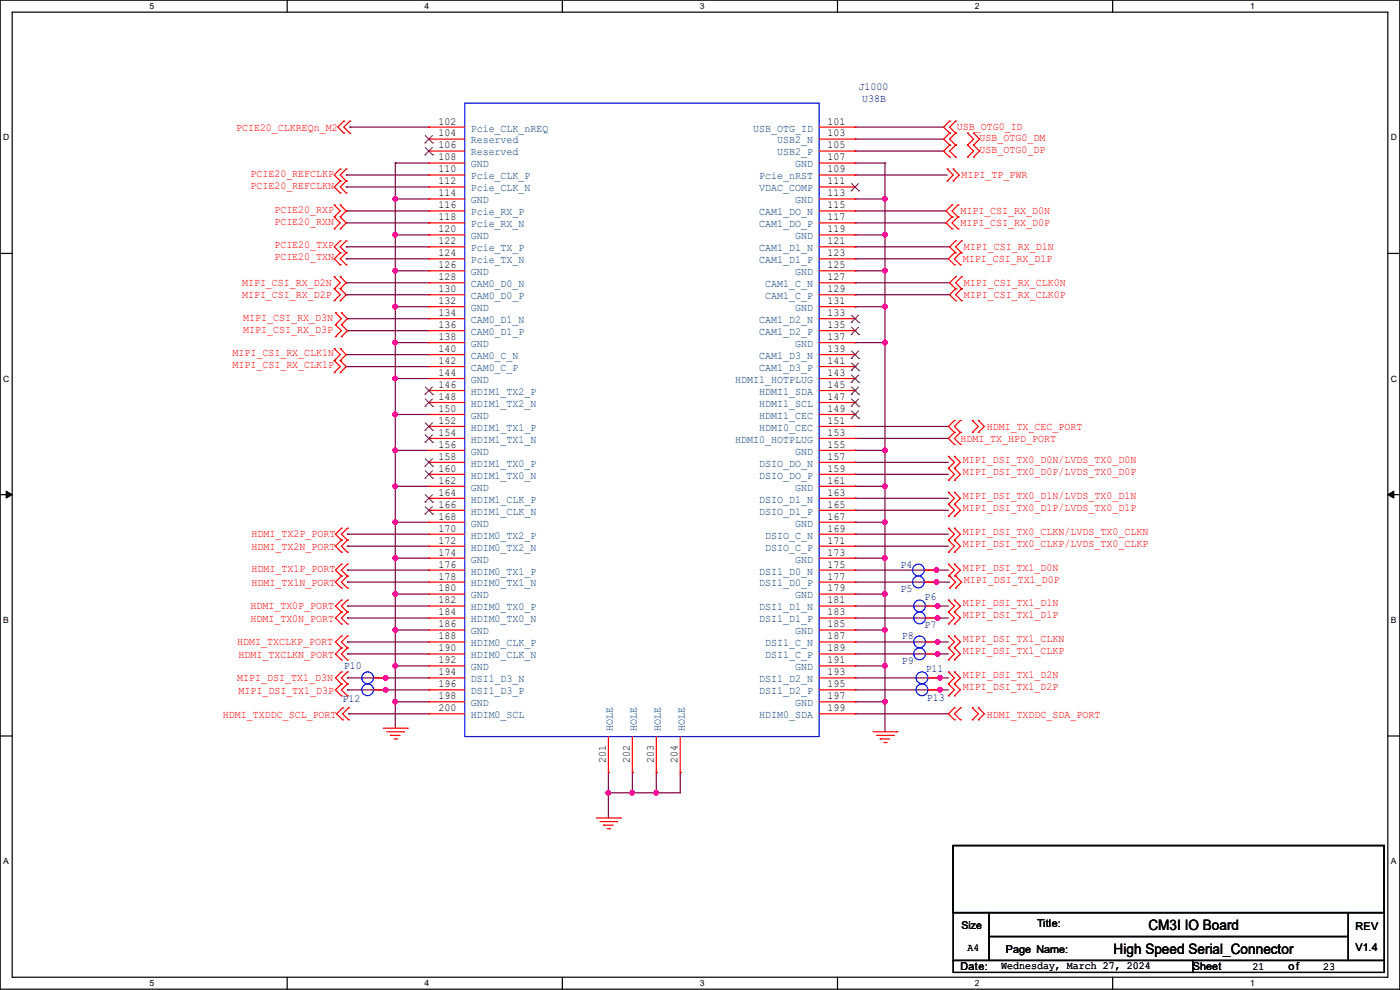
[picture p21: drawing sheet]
<svg xmlns="http://www.w3.org/2000/svg" width="297mm" height="210mm" viewBox="0 0 297 210" stroke-linecap="round" stroke-linejoin="round" font-family="sans-serif">
<defs><g id="words">
<g font-size="3">
<text x="243.6" y="197.4">CM3I IO Board</text>
<text x="236.3" y="202.4">High Speed Serial_Connector</text>
</g>
<g font-size="2.3" fill="#000080">
<text x="182.2" y="19.2">J1000</text>
<text x="182.9" y="21.7">U38B</text>
<text x="191.1" y="120.5">P4</text>
<text x="191.1" y="125.6">P5</text>
<text x="196.1" y="127.4">P6</text>
<text x="191.3" y="135.5">P8</text>
<text x="196.1" y="133.2">P7</text>
<text x="72.9" y="141.9">P10</text>
<text x="191.3" y="140.8">P9</text>
<text x="196.4" y="142.6">P11</text>
<text x="72.7" y="149">P12</text>
<text x="196.6" y="148.7">P13</text>
</g>
<g font-size="2.3" fill="#f00">
<text x="50.1" y="27.8">PCIE20_CLKREQn_M2</text>
<text x="203" y="27.6">USB_OTG0_ID</text>
<text x="207.8" y="29.8">USB_OTG0_DM</text>
<text x="207.8" y="32.4">USB_OTG0_DP</text>
<text x="53.1" y="37.5">PCIE20_REFCLKP</text>
<text x="53.1" y="40">PCIE20_REFCLKN</text>
<text x="204" y="37.7">MIPI_TP_PWR</text>
<text x="58.2" y="45.1">PCIE20_RXP</text>
<text x="58.2" y="47.6">PCIE20_RXN</text>
<text x="203.8" y="47.9">MIPI_CSI_RX_D0P</text>
<text x="203.8" y="45.3">MIPI_CSI_RX_D0N</text>
<text x="58.2" y="52.7">PCIE20_TXP</text>
<text x="204.5" y="53">MIPI_CSI_RX_D1N</text>
<text x="58.2" y="55.2">PCIE20_TXN</text>
<text x="204.3" y="55.5">MIPI_CSI_RX_D1P</text>
<text x="51.4" y="63.1">MIPI_CSI_RX_D2P</text>
<text x="51.4" y="60.6">MIPI_CSI_RX_D2N</text>
<text x="204.5" y="63.1">MIPI_CSI_RX_CLK0P</text>
<text x="204.5" y="60.6">MIPI_CSI_RX_CLK0N</text>
<text x="51.6" y="70.7">MIPI_CSI_RX_D3P</text>
<text x="51.6" y="68.2">MIPI_CSI_RX_D3N</text>
<text x="49.3" y="75.6">MIPI_CSI_RX_CLK1N</text>
<text x="49.3" y="78.1">MIPI_CSI_RX_CLK1P</text>
<text x="203.8" y="93.9">HDMI_TX_HPD_PORT</text>
<text x="209.3" y="91.3">HDMI_TX_CEC_PORT</text>
<text x="204.3" y="100.7">MIPI_DSI_TX0_D0P/LVDS_TX0_D0P</text>
<text x="204.3" y="98.2">MIPI_DSI_TX0_D0N/LVDS_TX0_D0N</text>
<text x="204.3" y="105.8">MIPI_DSI_TX0_D1N/LVDS_TX0_D1N</text>
<text x="53.4" y="113.9">HDMI_TX2P_PORT</text>
<text x="204.3" y="108.3">MIPI_DSI_TX0_D1P/LVDS_TX0_D1P</text>
<text x="204.3" y="113.4">MIPI_DSI_TX0_CLKN/LVDS_TX0_CLKN</text>
<text x="53.4" y="116.7">HDMI_TX2N_PORT</text>
<text x="204.3" y="115.9">MIPI_DSI_TX0_CLKP/LVDS_TX0_CLKP</text>
<text x="53.4" y="121.3">HDMI_TX1P_PORT</text>
<text x="53.4" y="124.3">HDMI_TX1N_PORT</text>
<text x="204.3" y="121">MIPI_DSI_TX1_D0N</text>
<text x="204.5" y="123.6">MIPI_DSI_TX1_D0P</text>
<text x="53.1" y="129.2">HDMI_TX0P_PORT</text>
<text x="53.1" y="132">HDMI_TX0N_PORT</text>
<text x="204.3" y="131.2">MIPI_DSI_TX1_D1P</text>
<text x="204.3" y="128.7">MIPI_DSI_TX1_D1N</text>
<text x="50.3" y="136.8">HDMI_TXCLKP_PORT</text>
<text x="204.3" y="136.3">MIPI_DSI_TX1_CLKN</text>
<text x="50.6" y="139.6">HDMI_TXCLKN_PORT</text>
<text x="204.3" y="143.9">MIPI_DSI_TX1_D2N</text>
<text x="204.3" y="138.8">MIPI_DSI_TX1_CLKP</text>
<text x="50.3" y="144.4">MIPI_DSI_TX1_D3N</text>
<text x="50.6" y="147.2">MIPI_DSI_TX1_D3P</text>
<text x="204.3" y="146.4">MIPI_DSI_TX1_D2P</text>
<text x="47.3" y="152.3">HDMI_TXDDC_SCL_PORT</text>
<text x="209.3" y="152.3">HDMI_TXDDC_SDA_PORT</text>
</g>
<g font-size="2.3">
<text x="93" y="29">104</text>
<text x="93" y="26.4">102</text>
<text x="175.6" y="26.4">101</text>
<text x="175.6" y="29">103</text>
<text x="93" y="31.5">106</text>
<text x="93" y="34">108</text>
<text x="175.6" y="31.5">105</text>
<text x="175.6" y="34">107</text>
<text x="93" y="36.6">110</text>
<text x="93" y="39.1">112</text>
<text x="93" y="41.7">114</text>
<text x="175.6" y="36.6">109</text>
<text x="175.6" y="39.1">111</text>
<text x="175.6" y="41.7">113</text>
<text x="93" y="44.2">116</text>
<text x="93" y="46.7">118</text>
<text x="175.6" y="44.2">115</text>
<text x="175.6" y="46.7">117</text>
<text x="93" y="49.3">120</text>
<text x="93" y="51.8">122</text>
<text x="175.6" y="49.3">119</text>
<text x="175.6" y="51.8">121</text>
<text x="93" y="54.4">124</text>
<text x="93" y="56.9">126</text>
<text x="93" y="59.4">128</text>
<text x="175.6" y="54.4">123</text>
<text x="175.6" y="56.9">125</text>
<text x="175.6" y="59.4">127</text>
<text x="93" y="62">130</text>
<text x="93" y="64.5">132</text>
<text x="175.6" y="62">129</text>
<text x="175.6" y="64.5">131</text>
<text x="93" y="67.1">134</text>
<text x="93" y="69.6">136</text>
<text x="175.6" y="67.1">133</text>
<text x="175.6" y="69.6">135</text>
<text x="93" y="72.1">138</text>
<text x="93" y="74.7">140</text>
<text x="93" y="77.2">142</text>
<text x="175.6" y="72.1">137</text>
<text x="175.6" y="74.7">139</text>
<text x="175.6" y="77.2">141</text>
<text x="93" y="79.8">144</text>
<text x="93" y="82.3">146</text>
<text x="175.6" y="79.8">143</text>
<text x="175.6" y="82.3">145</text>
<text x="93" y="84.8">148</text>
<text x="93" y="87.4">150</text>
<text x="93" y="89.9">152</text>
<text x="175.6" y="84.8">147</text>
<text x="175.6" y="87.4">149</text>
<text x="175.6" y="89.9">151</text>
<text x="93" y="92.5">154</text>
<text x="93" y="95">156</text>
<text x="175.6" y="92.5">153</text>
<text x="175.6" y="95">155</text>
<text x="93" y="97.5">158</text>
<text x="93" y="100.1">160</text>
<text x="175.6" y="97.5">157</text>
<text x="175.6" y="100.1">159</text>
<text x="93" y="102.6">162</text>
<text x="93" y="105.2">164</text>
<text x="93" y="107.7">166</text>
<text x="175.6" y="102.6">161</text>
<text x="175.6" y="105.2">163</text>
<text x="175.6" y="107.7">165</text>
<text x="93" y="110.2">168</text>
<text x="93" y="112.8">170</text>
<text x="175.6" y="110.2">167</text>
<text x="175.6" y="112.8">169</text>
<text x="93" y="115.3">172</text>
<text x="93" y="117.9">174</text>
<text x="175.6" y="115.3">171</text>
<text x="175.6" y="117.9">173</text>
<text x="93" y="120.4">176</text>
<text x="93" y="122.9">178</text>
<text x="93" y="125.5">180</text>
<text x="175.6" y="120.4">175</text>
<text x="175.6" y="122.9">177</text>
<text x="175.6" y="125.5">179</text>
<text x="93" y="128">182</text>
<text x="93" y="130.6">184</text>
<text x="175.6" y="128">181</text>
<text x="175.6" y="130.6">183</text>
<text x="93" y="133.1">186</text>
<text x="93" y="135.6">188</text>
<text x="175.6" y="133.1">185</text>
<text x="175.6" y="135.6">187</text>
<text x="93" y="138.2">190</text>
<text x="93" y="140.7">192</text>
<text x="93" y="143.3">194</text>
<text x="175.6" y="138.2">189</text>
<text x="175.6" y="140.7">191</text>
<text x="175.6" y="143.3">193</text>
<text x="93" y="145.8">196</text>
<text x="93" y="148.3">198</text>
<text x="175.6" y="145.8">195</text>
<text x="175.6" y="148.3">197</text>
<text x="93" y="150.9">200</text>
<text x="175.6" y="150.9">199</text>
<text x="128.5" y="161.8" transform="rotate(-90 128.5 161.8)">201</text>
<text x="133.6" y="161.8" transform="rotate(-90 133.6 161.8)">202</text>
<text x="138.7" y="161.8" transform="rotate(-90 138.7 161.8)">203</text>
<text x="143.8" y="161.8" transform="rotate(-90 143.8 161.8)">204</text>
<text x="220" y="196.7">Title:</text>
<text x="287.6" y="197.2">REV</text>
<text x="205.3" y="201.8">A4</text>
<text x="213.4" y="202.3">Page Name:</text>
<text x="287.6" y="201.8">V1.4</text>
<text x="203.8" y="205.8">Date:</text>
<text x="212.4" y="205.6">Wednesday, March 27, 2024</text>
<text x="253" y="205.8">Sheet</text>
<text x="265.7" y="205.9">21</text>
<text x="273.3" y="205.8">of</text>
<text x="280.7" y="205.9">23</text>
</g>
<g font-size="2.3" fill="#004080">
<text x="99.9" y="27.9">Pcie_CLK_nREQ</text>
<text x="159.8" y="27.9">USB_OTG_ID</text>
<text x="99.9" y="30.4">Reserved</text>
<text x="99.9" y="33">Reserved</text>
<text x="99.9" y="35.5">GND</text>
<text x="164.9" y="30.4">USB2_N</text>
<text x="164.9" y="33">USB2_P</text>
<text x="168.7" y="35.5">GND</text>
<text x="99.9" y="38.1">Pcie_CLK_P</text>
<text x="99.9" y="40.6">Pcie_CLK_N</text>
<text x="161.1" y="38.1">Pcie_nRST</text>
<text x="161.1" y="40.6">VDAC_COMP</text>
<text x="99.9" y="43.1">GND</text>
<text x="99.9" y="45.7">Pcie_RX_P</text>
<text x="161.1" y="45.7">CAM1_DO_N</text>
<text x="168.7" y="43.1">GND</text>
<text x="99.9" y="48.2">Pcie_RX_N</text>
<text x="99.9" y="50.8">GND</text>
<text x="99.9" y="53.3">Pcie_TX_P</text>
<text x="161.1" y="53.3">CAM1_D1_N</text>
<text x="161.1" y="48.2">CAM1_DO_P</text>
<text x="168.7" y="50.8">GND</text>
<text x="99.9" y="55.8">Pcie_TX_N</text>
<text x="99.9" y="58.4">GND</text>
<text x="161.1" y="55.8">CAM1_D1_P</text>
<text x="168.7" y="58.4">GND</text>
<text x="99.9" y="60.9">CAM0_D0_N</text>
<text x="99.9" y="63.5">CAM0_D0_P</text>
<text x="99.9" y="66">GND</text>
<text x="162.3" y="60.9">CAM1_C_N</text>
<text x="162.3" y="63.5">CAM1_C_P</text>
<text x="168.7" y="66">GND</text>
<text x="99.9" y="68.5">CAM0_D1_N</text>
<text x="99.9" y="71.1">CAM0_D1_P</text>
<text x="161.1" y="68.5">CAM1_D2_N</text>
<text x="161.1" y="71.1">CAM1_D2_P</text>
<text x="99.9" y="73.6">GND</text>
<text x="99.9" y="76.2">CAM0_C_N</text>
<text x="161.1" y="76.2">CAM1_D3_N</text>
<text x="168.7" y="73.6">GND</text>
<text x="99.9" y="78.7">CAM0_C_P</text>
<text x="99.9" y="81.2">GND</text>
<text x="99.9" y="83.8">HDIM1_TX2_P</text>
<text x="156" y="81.2">HDMI1_HOTPLUG</text>
<text x="161.1" y="78.7">CAM1_D3_P</text>
<text x="161.1" y="83.8">HDMI1_SDA</text>
<text x="99.9" y="86.3">HDIM1_TX2_N</text>
<text x="99.9" y="88.9">GND</text>
<text x="161.1" y="86.3">HDMI1_SCL</text>
<text x="161.1" y="88.9">HDMI1_CEC</text>
<text x="99.9" y="91.4">HDIM1_TX1_P</text>
<text x="99.9" y="93.9">HDIM1_TX1_N</text>
<text x="156" y="93.9">HDMI0_HOTPLUG</text>
<text x="161.1" y="91.4">HDMI0_CEC</text>
<text x="99.9" y="96.5">GND</text>
<text x="99.9" y="99">HDIM1_TX0_P</text>
<text x="99.9" y="101.6">HDIM1_TX0_N</text>
<text x="161.1" y="99">DSIO_DO_N</text>
<text x="161.1" y="101.6">DSIO_DO_P</text>
<text x="168.7" y="96.5">GND</text>
<text x="99.9" y="104.1">GND</text>
<text x="99.9" y="106.6">HDIM1_CLK_P</text>
<text x="161.1" y="106.6">DSIO_D1_N</text>
<text x="168.7" y="104.1">GND</text>
<text x="99.9" y="109.2">HDIM1_CLK_N</text>
<text x="99.9" y="111.7">GND</text>
<text x="161.1" y="109.2">DSIO_D1_P</text>
<text x="168.7" y="111.7">GND</text>
<text x="99.9" y="114.3">HDIM0_TX2_P</text>
<text x="99.9" y="116.8">HDIM0_TX2_N</text>
<text x="99.9" y="119.3">GND</text>
<text x="162.3" y="114.3">DSIO_C_N</text>
<text x="162.3" y="116.8">DSIO_C_P</text>
<text x="168.7" y="119.3">GND</text>
<text x="99.9" y="121.9">HDIM0_TX1_P</text>
<text x="99.9" y="124.4">HDIM0_TX1_N</text>
<text x="161.1" y="121.9">DSI1_D0_N</text>
<text x="161.1" y="124.4">DSI1_D0_P</text>
<text x="99.9" y="127">GND</text>
<text x="99.9" y="129.5">HDIM0_TX0_P</text>
<text x="161.1" y="129.5">DSI1_D1_N</text>
<text x="168.7" y="127">GND</text>
<text x="99.9" y="132">HDIM0_TX0_N</text>
<text x="99.9" y="134.6">GND</text>
<text x="99.9" y="137.1">HDIM0_CLK_P</text>
<text x="161.1" y="132">DSI1_D1_P</text>
<text x="162.3" y="137.1">DSI1_C_N</text>
<text x="168.7" y="134.6">GND</text>
<text x="99.9" y="139.7">HDIM0_CLK_N</text>
<text x="99.9" y="142.2">GND</text>
<text x="162.3" y="139.7">DSI1_C_P</text>
<text x="168.7" y="142.2">GND</text>
<text x="99.9" y="144.7">DSI1_D3_N</text>
<text x="99.9" y="147.3">DSI1_D3_P</text>
<text x="99.9" y="149.8">GND</text>
<text x="161.1" y="144.7">DSI1_D2_N</text>
<text x="161.1" y="147.3">DSI1_D2_P</text>
<text x="168.7" y="149.8">GND</text>
<text x="99.9" y="152.4">HDIM0_SCL</text>
<text x="130" y="155" transform="rotate(-90 130 155)">HOLE</text>
<text x="135.1" y="155" transform="rotate(-90 135.1 155)">HOLE</text>
<text x="140.2" y="155" transform="rotate(-90 140.2 155)">HOLE</text>
<text x="145.3" y="155" transform="rotate(-90 145.3 155)">HOLE</text>
<text x="161.1" y="152.4">HDIM0_SDA</text>
</g>
<text font-size="2.2" x="204" y="197.1">Size</text>
<g font-size="1.8">
<text x="31.7" y="1.9">5</text>
<text x="90.1" y="1.9">4</text>
<text x="148.5" y="1.9">3</text>
<text x="206.8" y="1.9">2</text>
<text x="265.2" y="1.9">1</text>
<text x=".7" y="29.8">D</text>
<text x="295.1" y="29.8">D</text>
<text x=".7" y="80.9">C</text>
<text x="295.1" y="80.9">C</text>
<text x=".7" y="132.1">B</text>
<text x="295.1" y="132.1">B</text>
<text x=".7" y="183.3">A</text>
<text x="295.1" y="183.3">A</text>
<text x="31.7" y="209.2">5</text>
<text x="90.1" y="209.2">4</text>
<text x="148.5" y="209.2">3</text>
<text x="206.8" y="209.2">2</text>
<text x="265.2" y="209.2">1</text>
</g>
</g></defs>
<path d="M0 0h297v209.8h-297zM2.6 2.6h291.8v204.7h-291.8z" fill="none" stroke="#000" stroke-width=".25"/>
<g fill="#fff">
<path d="M31.7 .3h1v2h-1z"/>
<path d="M31.7 207.6h1v1.9h-1z"/>
</g>
<path d="M60.9 0v2.6M60.9 207.3v2.5" fill="none" stroke="#000" stroke-width=".25"/>
<g fill="#fff">
<path d="M90.1 .3h1v2h-1z"/>
<path d="M90.1 207.6h1v1.9h-1z"/>
</g>
<path d="M119.3 0v2.6M119.3 207.3v2.5" fill="none" stroke="#000" stroke-width=".25"/>
<g fill="#fff">
<path d="M148.5 .3h.9v2h-.9z"/>
<path d="M148.5 207.6h.9v1.9h-.9z"/>
</g>
<path d="M177.7 0v2.6M177.7 207.3v2.5" fill="none" stroke="#000" stroke-width=".25"/>
<g fill="#fff">
<path d="M206.8 .3h1v2h-1z"/>
<path d="M206.8 207.6h1v1.9h-1z"/>
</g>
<path d="M236.1 0v2.6M236.1 207.3v2.5" fill="none" stroke="#000" stroke-width=".25"/>
<g fill="#fff">
<path d="M265.2 .3h1v2h-1z"/>
<path d="M265.2 207.6h1v1.9h-1z"/>
<path d="M.7 28.2h1.2v1.9h-1.2z"/>
<path d="M295.1 28.2h1.2v1.9h-1.2z"/>
<path d="M.7 79.3h1.2v2h-1.2z"/>
<path d="M295.1 79.3h1.2v2h-1.2z"/>
</g>
<path d="M0 53.8h2.6M294.4 53.8h2.6" fill="none" stroke="#000" stroke-width=".25"/>
<g fill="#fff">
<path d="M.7 130.5h1.2v2h-1.2z"/>
<path d="M295.1 130.5h1.1v2h-1.1z"/>
</g>
<path d="M0 104.9h2.6M294.4 104.9h2.6" fill="none" stroke="#000" stroke-width=".25"/>
<path d="M1.3 104.2l1.3 .7-1.3 .8zM294.4 104.9l1.3-.7v1.5z" fill="#000" stroke="#000" stroke-width=".21"/>
<g fill="#fff">
<path d="M.7 181.7h1.2v2h-1.2z"/>
<path d="M295.1 181.7h1.1v2h-1.1z"/>
</g>
<path d="M0 156.1h2.6M294.4 156.1h2.6M202.2 179.4h91.5v14.2h-91.5zM202.2 193.6h7.6v10.2h-7.6zM209.8 193.6h76.2v5.1h-76.2zM209.8 198.7h76.2v5.1h-76.2zM286 193.6h7.7v10.2h-7.7zM202.2 203.8h50.8v2.5h-50.8zM253 203.8h40.7v2.5h-40.7z" fill="none" stroke="#000" stroke-width=".25"/>
<g fill="none" stroke="#800040" stroke-width=".25">
<path d="M73.4 37.1h.1M73.4 39.7h.1M73.4 37.1h17.6M73.4 39.7h17.6M74.2 27h.1M74.2 27h16.8M83.9 34.6h.1M83.9 34.6h7.1M83.9 34.6v119.9M181.4 27h.1M181.4 37.1h.1M181.4 32h.1"/>
<path d="M181.4 29.5h.1M181.4 34.6h.1M181.4 27h18.8M181.4 37.1h19.6M181.4 32h18.8M181.4 29.5h18.8M181.4 34.6h6.3M187.7 34.6h.1M187.7 34.6v120.6M73.4 52.4h.1M73.4 54.9h.1M73.4 44.7h.1"/>
<path d="M73.4 47.3h.1M73.4 60h.1M73.4 60h17.6M73.4 52.4h17.6M73.4 54.9h17.6M73.4 44.7h17.6M73.4 47.3h17.6M83.9 57.4h.1M83.9 49.8h.1M83.9 42.2h.1M83.9 42.2h7.1M83.9 57.4h7.1"/>
<path d="M83.9 49.8h7.1M181.4 60h.1M181.4 52.4h.1M181.4 54.9h.1M181.4 44.7h.1M181.4 47.3h.1M181.4 42.2h.1M181.4 57.4h.1M181.4 49.8h.1M181.4 60h20.1M181.4 52.4h20.1M181.4 54.9h19.8"/>
<path d="M181.4 44.7h19.3M181.4 47.3h19.3M181.4 42.2h6.3M181.4 57.4h6.3M181.4 49.8h6.3M187.7 42.2h.1M187.7 49.8h.1M187.7 57.4h.1M73.4 77.8h.1M73.4 75.2h.1M73.4 62.5h.1M73.4 62.5h17.6"/>
<path d="M73.4 77.8h17.6M73.4 75.2h17.6M73.7 70.1h.1M73.7 67.6h.1M73.7 70.1h17.3M73.7 67.6h17.3M83.9 72.7h.1M83.9 65.1h.1M83.9 65.1h7.1M83.9 72.7h7.1M181.4 62.5h.1M181.4 65.1h.1"/>
<path d="M181.4 72.7h.1M181.4 62.5h20.1M181.4 65.1h6.3M181.4 72.7h6.3M187.7 65.1h.1M187.7 72.7h.1M83.9 95.5h.1M83.9 87.9h.1M83.9 80.3h.1M83.9 95.5h7.1M83.9 87.9h7.1M83.9 80.3h7.1"/>
<path d="M181.4 90.5h.1M181.4 93h.1M181.4 98.1h.1M181.4 95.5h.1M181.4 90.5h19.8M181.4 93h19.8M181.4 98.1h19.8M181.4 95.5h6.3M187.7 95.5h.1M73.7 115.9h.1M73.7 113.3h.1M73.7 115.9h17.3"/>
<path d="M73.7 113.3h17.3M83.9 118.4h.1M83.9 110.8h.1M83.9 103.2h.1M83.9 103.2h7.1M83.9 118.4h7.1M83.9 110.8h7.1M181.4 100.6h.1M181.4 108.2h.1M181.4 105.7h.1M181.4 115.9h.1M181.4 113.3h.1"/>
<path d="M181.4 103.2h.1M181.4 118.4h.1M181.4 110.8h.1M181.4 115.9h19.8M181.4 113.3h19.8M181.4 100.6h19.8M181.4 108.2h19.8M181.4 105.7h19.8M181.4 103.2h6.3M181.4 118.4h6.3M181.4 110.8h6.3M187.7 103.2h.1"/>
<path d="M187.7 110.8h.1M187.7 118.4h.1M73.7 138.7h.1M73.7 136.2h.1M73.7 131.1h.1M73.7 128.6h.1M73.7 123.5h.1M73.7 120.9h.1M73.7 138.7h17.3M73.7 136.2h17.3M73.7 131.1h17.3M73.7 128.6h17.3"/>
<path d="M73.7 123.5h17.3M73.7 120.9h17.3M83.9 133.6h.1M83.9 126h.1M83.9 133.6h7.1M83.9 126h7.1M181.4 136.2h.1M181.4 138.7h.1M181.4 120.9h.1M181.4 123.5h.1M181.4 128.6h.1M181.4 131.1h.1"/>
<path d="M181.4 133.6h.1M181.4 126h.1M181.4 138.7h19.8M181.4 136.2h19.8M181.4 131.1h19.8M181.4 128.6h19.8M181.4 123.5h20.1M181.4 120.9h19.8M181.4 133.6h6.3M181.4 126h6.3M187.7 126h.1M187.7 133.6h.1"/>
<path d="M198.7 120.9h.1M198.7 123.5h.1M198.9 128.6h.1M198.9 131.1h.1M198.9 138.7h.1M198.9 136.2h.1M73.7 143.8h.1M73.7 146.3h.1M73.7 143.8h17.3M73.7 146.3h17.3M74 151.4h.1M74 151.4h17"/>
<path d="M81.8 146.3h.1M81.8 143.8h.1M83.9 148.9h.1M83.9 141.3h.1M83.9 141.3h7.1M83.9 148.9h7.1M181.4 151.4h.1M181.4 143.8h.1M181.4 146.3h.1M181.4 141.3h.1M181.4 148.9h.1M181.4 151.4h19.8"/>
<path d="M181.4 143.8h19.8M181.4 146.3h19.8M181.4 141.3h6.3M181.4 148.9h6.3M187.7 141.3h.1M187.7 148.9h.1M199.4 146.3h.1M199.4 143.8h.1M129.1 163.9h.1M129.1 168.2h.1M129.1 163.9v9.6M134.2 163.9h.1"/>
<path d="M134.2 168.2h.1M134.2 163.9v4.3M139.2 163.9h.1M139.2 168.2h.1M139.2 163.9v4.5M144.3 163.9h.1M144.3 163.9v4.3h-15.2"/>
</g>
<g fill="#f0f" stroke="#f0f" stroke-width=".25">
<circle cx="198.9" cy="136.2" r=".49"/>
<circle cx="198.9" cy="138.7" r=".49"/>
<circle cx="199.4" cy="143.8" r=".49"/>
<circle cx="198.6" cy="120.9" r=".49"/>
<circle cx="198.6" cy="123.5" r=".49"/>
<circle cx="81.8" cy="143.8" r=".49"/>
<circle cx="81.8" cy="146.3" r=".49"/>
<circle cx="198.9" cy="128.5" r=".49"/>
<circle cx="198.9" cy="131.1" r=".49"/>
<circle cx="199.4" cy="146.3" r=".49"/>
<circle cx="187.7" cy="42.2" r=".49"/>
<circle cx="187.7" cy="57.4" r=".49"/>
<circle cx="187.7" cy="49.8" r=".49"/>
<circle cx="187.7" cy="65" r=".49"/>
<circle cx="187.7" cy="95.5" r=".49"/>
<circle cx="187.7" cy="72.7" r=".49"/>
<circle cx="187.7" cy="110.8" r=".49"/>
<circle cx="187.7" cy="103.1" r=".49"/>
<circle cx="187.7" cy="118.4" r=".49"/>
<circle cx="187.7" cy="133.6" r=".49"/>
<circle cx="187.7" cy="126" r=".49"/>
<circle cx="187.7" cy="148.9" r=".49"/>
<circle cx="187.7" cy="141.2" r=".49"/>
<circle cx="83.8" cy="148.9" r=".49"/>
<circle cx="83.8" cy="141.2" r=".49"/>
<circle cx="83.8" cy="133.6" r=".49"/>
<circle cx="83.8" cy="126" r=".49"/>
<circle cx="83.8" cy="118.4" r=".49"/>
<circle cx="83.8" cy="110.8" r=".49"/>
<circle cx="83.8" cy="103.1" r=".49"/>
<circle cx="83.8" cy="95.5" r=".49"/>
<circle cx="83.8" cy="87.9" r=".49"/>
<circle cx="83.8" cy="80.3" r=".49"/>
<circle cx="83.8" cy="72.7" r=".49"/>
<circle cx="83.8" cy="65" r=".49"/>
<circle cx="83.8" cy="57.4" r=".49"/>
<circle cx="83.8" cy="49.8" r=".49"/>
<circle cx="83.8" cy="42.2" r=".49"/>
<circle cx="139.2" cy="168.2" r=".49"/>
<circle cx="134.1" cy="168.2" r=".49"/>
<circle cx="129.1" cy="168.2" r=".49"/>
</g>
<g fill="none" stroke="#f00" stroke-width=".25">
<path d="M72.2 38.4h.1M72.2 35.9h.1M72.2 35.9l-1.3 1.2 1.3 1.3M72.2 38.4l-1.3 1.3 1.3 1.2M72.9 28.2h.1M72.9 25.7h.1M72.9 25.7l-1.2 1.3 1.2 1.2M73.4 38.4h.1M73.4 35.9h.1M73.4 35.9l-1.2 1.2 1.2 1.3M73.4 38.4l-1.2 1.3 1.2 1.2M74.2 28.2h.1"/>
<path d="M74.2 25.7h.1M74.2 25.7l-1.3 1.3 1.3 1.2M91 29.5h.1M91 32h.1M91 34.6h.1M91 37.1h.1M91 39.7h.1M91 27h.1M91 29.5h7.6M91 27h7.6M91 32h7.6M91 34.6h7.6"/>
<path d="M91 37.1h7.6M91 39.7h7.6M173.8 29.5h7.6M173.8 27h7.6M173.8 32h7.6M173.8 34.6h7.6M173.8 37.1h7.6M173.8 39.7h7.6M181.4 27h.1M181.4 29.5h.1M181.4 32h.1M181.4 34.6h.1"/>
<path d="M181.4 37.1h.1M181.4 39.7h.1M201 35.9h.1M201 38.4h.1M201 35.9l1.2 1.2-1.2 1.3M201.5 30.8h.1M201.5 33.3h.1M201.5 28.2h.1M201.5 25.7h.1M201.5 30.8l-1.3 1.2 1.3 1.3M201.5 28.2l-1.3 1.3 1.3 1.3M201.5 25.7l-1.3 1.3 1.3 1.2"/>
<path d="M202.2 35.9h.1M202.2 38.4h.1M202.2 35.9l1.3 1.2-1.3 1.3M202.7 33.3h.1M202.7 30.8h.1M202.7 28.2h.1M202.7 25.7h.1M202.7 30.8l-1.2 1.2 1.2 1.3M202.7 25.7l-1.2 1.3 1.2 1.2M202.7 28.2l-1.2 1.3 1.2 1.3M205.3 33.3h.1M205.3 30.8h.1"/>
<path d="M205.3 28.2h.1M205.3 30.8l1.2 1.2-1.2 1.3M205.3 28.2l1.2 1.3-1.2 1.3M206.5 33.3h.1M206.5 30.8h.1M206.5 28.2h.1M206.5 30.8l1.3 1.2-1.3 1.3M206.5 28.2l1.3 1.3-1.3 1.3M70.9 58.7h.1M70.9 46h.1M70.9 43.5h.1M70.9 48.6h.1"/>
<path d="M70.9 58.7l1.3 1.3-1.3 1.3M70.9 43.5l1.3 1.2-1.3 1.3M70.9 46l1.3 1.3-1.3 1.3M72.2 58.7h.1M72.2 53.6h.1M72.2 51.1h.1M72.2 56.2h.1M72.2 43.5h.1M72.2 46h.1M72.2 48.6h.1M72.2 40.9h.1M72.2 58.7l1.2 1.3-1.2 1.3"/>
<path d="M72.2 51.1l-1.3 1.3 1.3 1.2M72.2 53.6l-1.3 1.3 1.3 1.3M72.2 43.5l1.2 1.2-1.2 1.3M72.2 46l1.2 1.3-1.2 1.3M73.4 53.6h.1M73.4 51.1h.1M73.4 56.2h.1M73.4 40.9h.1M73.4 51.1l-1.2 1.3 1.2 1.2M73.4 53.6l-1.2 1.3 1.2 1.3M91 42.2h.1M91 44.7h.1"/>
<path d="M91 47.3h.1M91 49.8h.1M91 52.4h.1M91 54.9h.1M91 57.4h.1M91 60h.1M91 42.2h7.6M91 44.7h7.6M91 47.3h7.6M91 49.8h7.6M91 52.4h7.6M91 54.9h7.6"/>
<path d="M91 57.4h7.6M91 60h7.6M173.8 42.2h7.6M173.8 44.7h7.6M173.8 47.3h7.6M173.8 49.8h7.6M173.8 52.4h7.6M173.8 54.9h7.6M173.8 57.4h7.6M173.8 60h7.6M181.4 42.2h.1M181.4 44.7h.1"/>
<path d="M181.4 49.8h.1M181.4 52.4h.1M181.4 54.9h.1M181.4 57.4h.1M181.4 60h.1M181.4 47.3h.1M202 46h.1M202 48.6h.1M202 43.5h.1M202 46l-1.3 1.3 1.3 1.3M202 43.5l-1.3 1.2 1.3 1.3M202.5 53.6h.1"/>
<path d="M202.5 56.2h.1M202.5 53.6l-1.3 1.3 1.3 1.3M202.7 51.1h.1M202.7 53.6h.1M202.7 58.7h.1M202.7 51.1l-1.2 1.3 1.2 1.2M202.7 58.7l-1.2 1.3 1.2 1.3M203.2 48.6h.1M203.2 46h.1M203.2 43.5h.1M203.2 46l-1.2 1.3 1.2 1.3M203.2 43.5l-1.2 1.2 1.2 1.3"/>
<path d="M203.8 56.2h.1M203.8 53.6h.1M203.8 53.6l-1.3 1.3 1.3 1.3M204 53.6h.1M204 51.1h.1M204 58.7h.1M204 51.1l-1.3 1.3 1.3 1.2M204 58.7l-1.3 1.3 1.3 1.3M70.9 63.8h.1M70.9 61.3h.1M70.9 76.5h.1M70.9 79h.1"/>
<path d="M70.9 74h.1M70.9 61.3l1.3 1.2-1.3 1.3M70.9 76.5l1.3 1.3-1.3 1.2M70.9 74l1.3 1.2-1.3 1.3M71.2 71.4h.1M71.2 68.9h.1M71.2 66.3h.1M71.2 68.9l1.2 1.2-1.2 1.3M71.2 66.3l1.2 1.3-1.2 1.3M72.2 61.3h.1M72.2 63.8h.1M72.2 79h.1"/>
<path d="M72.2 76.5h.1M72.2 74h.1M72.2 61.3l1.2 1.2-1.2 1.3M72.2 76.5l1.2 1.3-1.2 1.2M72.2 74l1.2 1.2-1.2 1.3M72.4 68.9h.1M72.4 71.4h.1M72.4 66.3h.1M72.4 68.9l1.3 1.2-1.3 1.3M72.4 66.3l1.3 1.3-1.3 1.3M91 62.5h.1M91 65.1h.1"/>
<path d="M91 67.6h.1M91 70.1h.1M91 72.7h.1M91 75.2h.1M91 77.8h.1M91 62.5h7.6M91 65.1h7.6M91 67.6h7.6M91 70.1h7.6M91 72.7h7.6M91 75.2h7.6M91 77.8h7.6"/>
<path d="M173.8 62.5h7.6M173.8 65.1h7.6M173.8 67.6h7.6M173.8 70.1h7.6M173.8 72.7h7.6M173.8 75.2h7.6M173.8 77.8h7.6M181.4 62.5h.1M181.4 65.1h.1M181.4 67.6h.1M181.4 70.1h.1M181.4 72.7h.1"/>
<path d="M181.4 75.2h.1M181.4 77.8h.1M202.7 61.3h.1M202.7 63.8h.1M202.7 61.3l-1.2 1.2 1.2 1.3M204 63.8h.1M204 61.3h.1M204 61.3l-1.3 1.2 1.3 1.3M91 80.3h.1M91 82.8h.1M91 85.4h.1M91 87.9h.1"/>
<path d="M91 90.5h.1M91 93h.1M91 95.5h.1M91 98.1h.1M91 80.3h7.6M91 82.8h7.6M91 85.4h7.6M91 87.9h7.6M91 90.5h7.6M91 93h7.6M91 95.5h7.6M91 98.1h7.6"/>
<path d="M173.8 80.3h7.6M173.8 82.8h7.6M173.8 85.4h7.6M173.8 87.9h7.6M173.8 90.5h7.6M173.8 93h7.6M173.8 95.5h7.6M173.8 98.1h7.6M181.4 80.3h.1M181.4 82.8h.1M181.4 85.4h.1M181.4 87.9h.1"/>
<path d="M181.4 90.5h.1M181.4 93h.1M181.4 95.5h.1M181.4 98.1h.1M201.2 99.4h.1M201.2 96.8h.1M201.2 99.4l1.3 1.2-1.3 1.3M201.2 96.8l1.3 1.3-1.3 1.3M202.5 91.7h.1M202.5 94.3h.1M202.5 99.4h.1M202.5 96.8h.1"/>
<path d="M202.5 89.2h.1M202.5 91.7l-1.3 1.3 1.3 1.3M202.5 99.4l1.3 1.2-1.3 1.3M202.5 96.8l1.3 1.3-1.3 1.3M202.5 89.2l-1.3 1.3 1.3 1.2M203.8 94.3h.1M203.8 91.7h.1M203.8 89.2h.1M203.8 91.7l-1.3 1.3 1.3 1.3M203.8 89.2l-1.3 1.3 1.3 1.2M206.3 91.7h.1M206.3 89.2h.1"/>
<path d="M206.3 89.2l1.3 1.3-1.3 1.2M207.6 91.7h.1M207.6 89.2h.1M207.6 89.2l1.2 1.3-1.2 1.2M72.4 119.7h.1M72.4 112.1h.1M72.4 114.6h.1M72.4 117.1h.1M72.4 119.7l-1.2 1.2 1.2 1.3M72.4 112.1l-1.2 1.2 1.2 1.3M72.4 114.6l-1.2 1.3 1.2 1.2M73.7 119.7h.1"/>
<path d="M73.7 112.1h.1M73.7 114.6h.1M73.7 117.1h.1M73.7 119.7l-1.3 1.2 1.3 1.3M73.7 112.1l-1.3 1.2 1.3 1.3M73.7 114.6l-1.3 1.3 1.3 1.2M91 100.6h.1M91 103.2h.1M91 105.7h.1M91 108.2h.1M91 110.8h.1M91 113.3h.1"/>
<path d="M91 115.9h.1M91 118.4h.1M91 100.6h7.6M91 103.2h7.6M91 105.7h7.6M91 108.2h7.6M91 110.8h7.6M91 113.3h7.6M91 115.9h7.6M91 118.4h7.6M173.8 100.6h7.6M173.8 103.2h7.6"/>
<path d="M173.8 105.7h7.6M173.8 108.2h7.6M173.8 110.8h7.6M173.8 113.3h7.6M173.8 115.9h7.6M173.8 118.4h7.6M181.4 100.6h.1M181.4 103.2h.1M181.4 105.7h.1M181.4 108.2h.1M181.4 110.8h.1M181.4 113.3h.1"/>
<path d="M181.4 115.9h.1M181.4 118.4h.1M201.2 101.9h.1M201.2 107h.1M201.2 109.5h.1M201.2 104.4h.1M201.2 114.6h.1M201.2 117.1h.1M201.2 112.1h.1M201.2 119.7h.1M201.2 107l1.3 1.2-1.3 1.3M201.2 104.4l1.3 1.3-1.3 1.3"/>
<path d="M201.2 114.6l1.3 1.3-1.3 1.2M201.2 112.1l1.3 1.2-1.3 1.3M201.2 119.7l1.3 1.2-1.3 1.3M202.5 101.9h.1M202.5 107h.1M202.5 109.5h.1M202.5 104.4h.1M202.5 114.6h.1M202.5 117.1h.1M202.5 112.1h.1M202.5 119.7h.1M202.5 107l1.3 1.2-1.3 1.3"/>
<path d="M202.5 104.4l1.3 1.3-1.3 1.3M202.5 114.6l1.3 1.3-1.3 1.2M202.5 112.1l1.3 1.2-1.3 1.3M202.5 119.7l1.3 1.2-1.3 1.3M72.4 134.9h.1M72.4 137.5h.1M72.4 140h.1M72.4 127.3h.1M72.4 129.8h.1M72.4 132.4h.1M72.4 122.2h.1M72.4 124.8h.1"/>
<path d="M72.4 134.9l-1.2 1.3 1.2 1.3M72.4 137.5l-1.2 1.2 1.2 1.3M72.4 127.3l-1.2 1.3 1.2 1.2M72.4 129.8l-1.2 1.3 1.2 1.3M72.4 122.2l-1.2 1.3 1.2 1.3M73.7 134.9h.1M73.7 137.5h.1M73.7 140h.1M73.7 127.3h.1M73.7 129.8h.1M73.7 132.4h.1M73.7 122.2h.1"/>
<path d="M73.7 124.8h.1M73.7 134.9l-1.3 1.3 1.3 1.3M73.7 137.5l-1.3 1.2 1.3 1.3M73.7 127.3l-1.3 1.3 1.3 1.2M73.7 129.8l-1.3 1.3 1.3 1.3M73.7 122.2l-1.3 1.3 1.3 1.3M91 120.9h.1M91 123.5h.1M91 126h.1M91 128.6h.1M91 131.1h.1M91 133.6h.1"/>
<path d="M91 136.2h.1M91 138.7h.1M91 120.9h7.6M91 131.1h7.6M91 128.6h7.6M91 136.2h7.6M91 123.5h7.6M91 126h7.6M91 133.6h7.6M91 138.7h7.6M173.8 120.9h7.6M173.8 131.1h7.6"/>
<path d="M173.8 128.6h7.6M173.8 136.2h7.6M173.8 123.5h7.6M173.8 126h7.6M173.8 133.6h7.6M173.8 138.7h7.6M181.4 120.9h.1M181.4 123.5h.1M181.4 126h.1M181.4 128.6h.1M181.4 131.1h.1M181.4 133.6h.1"/>
<path d="M181.4 136.2h.1M181.4 138.7h.1M196.1 120.9h2.6M196.1 123.5h2.6M196.4 131.1h2.5M196.4 128.6h2.5M196.4 136.2h2.5M196.4 138.7h2.5M198.7 120.9h.1M198.7 123.5h.1M198.9 131.1h.1M198.9 128.6h.1"/>
<path d="M198.9 136.2h.1M198.9 138.7h.1M201.2 122.2h.1M201.2 129.8h.1M201.2 132.4h.1M201.2 127.3h.1M201.2 137.5h.1M201.2 140h.1M201.2 134.9h.1M201.2 129.8l1.3 1.3-1.3 1.3M201.2 127.3l1.3 1.3-1.3 1.2M201.2 137.5l1.3 1.2-1.3 1.3"/>
<path d="M201.2 134.9l1.3 1.3-1.3 1.3M201.5 122.2h.1M201.5 124.8h.1M201.5 122.2l1.2 1.3-1.2 1.3M202.5 122.2h.1M202.5 129.8h.1M202.5 132.4h.1M202.5 127.3h.1M202.5 137.5h.1M202.5 140h.1M202.5 134.9h.1M202.5 129.8l1.3 1.3-1.3 1.3"/>
<path d="M202.5 127.3l1.3 1.3-1.3 1.2M202.5 137.5l1.3 1.2-1.3 1.3M202.5 134.9l1.3 1.3-1.3 1.3M202.7 122.2h.1M202.7 124.8h.1M202.7 122.2l1.3 1.3-1.3 1.3M72.4 145.1h.1M72.4 147.6h.1M72.4 142.5h.1M72.4 145.1l-1.2 1.2 1.2 1.3M72.4 142.5l-1.2 1.3 1.2 1.3M72.7 150.2h.1"/>
<path d="M72.7 152.7h.1M72.7 150.2l-1.3 1.2 1.3 1.3M73.7 145.1h.1M73.7 147.6h.1M73.7 142.5h.1M73.7 145.1l-1.3 1.2 1.3 1.3M73.7 142.5l-1.3 1.3 1.3 1.3M74 150.2h.1M74 152.7h.1M74 150.2l-1.3 1.2 1.3 1.3M79.3 143.8h2.5M79.3 146.3h2.5"/>
<path d="M81.3 154.5h5.1M81.8 146.3h.1M81.8 143.8h.1M82.1 155.2h3.5M82.8 156h.1M82.8 156h2.1M83.6 156.8h.5M84.1 156.8h.1M85.6 155.2h.1M86.4 154.5h.1M91 151.4h.1M91 141.3h.1"/>
<path d="M91 143.8h.1M91 146.3h.1M91 148.9h.1M91 143.8h7.6M91 146.3h7.6M91 151.4h7.6M91 141.3h7.6M91 148.9h7.6M129.1 156.3v7.6M134.2 156.3v7.6M139.2 156.3v7.6M144.3 156.3v7.6"/>
<path d="M173.8 143.8h7.6M173.8 146.3h7.6M173.8 151.4h7.6M173.8 141.3h7.6M173.8 148.9h7.6M181.4 141.3h.1M181.4 143.8h.1M181.4 146.3h.1M181.4 148.9h.1M181.4 151.4h.1M185.2 155.2h5.1M186 156h3.5"/>
<path d="M186.7 156.8h.1M186.7 156.8h2.1M187.5 157.5h.5M188 157.5h.1M189.5 156h.1M190.3 155.2h.1M196.9 143.8h2.5M196.9 146.3h2.5M199.4 143.8h.1M199.4 146.3h.1M201.2 145.1h.1M201.2 147.6h.1"/>
<path d="M201.2 142.5h.1M201.2 145.1l1.3 1.2-1.3 1.3M201.2 142.5l1.3 1.3-1.3 1.3M202.5 145.1h.1M202.5 147.6h.1M202.5 142.5h.1M202.5 150.2h.1M202.5 152.7h.1M202.5 145.1l1.3 1.2-1.3 1.3M202.5 142.5l1.3 1.3-1.3 1.3M202.5 150.2l-1.3 1.2 1.3 1.3M203.8 152.7h.1"/>
<path d="M203.8 150.2h.1M203.8 150.2l-1.3 1.2 1.3 1.3M206.3 152.7h.1M206.3 150.2h.1M206.3 150.2l1.3 1.2-1.3 1.3M207.6 152.7h.1M207.6 150.2h.1M207.6 150.2l1.2 1.2-1.2 1.3M126.5 173.5h5.1M127.3 174.3h3.6M128.1 175h.1M128.1 175h2"/>
<path d="M128.8 175.8h.5M129.1 163.9h.1M129.3 175.8h.1M130.9 174.3h.1M131.6 173.5h.1M134.2 163.9h.1M139.2 163.9h.1M144.3 163.9h.1"/>
</g>
<g fill="none" stroke="#00f" stroke-width=".25">
<path d="M98.6 21.9h75.2v134.4h-75.2z"/>
<circle cx="194.8" cy="120.9" r="1.25"/>
<circle cx="194.8" cy="123.5" r="1.25"/>
<circle cx="195.1" cy="138.7" r="1.25"/>
<circle cx="195.1" cy="128.5" r="1.25"/>
<circle cx="195.1" cy="136.2" r="1.25"/>
<circle cx="195.1" cy="131.1" r="1.25"/>
<circle cx="78" cy="146.3" r="1.25"/>
<circle cx="78" cy="143.8" r="1.25"/>
<circle cx="195.6" cy="143.8" r="1.25"/>
<circle cx="195.6" cy="146.3" r="1.25"/>
</g>
<g fill="none" stroke="#804000" stroke-width=".21">
<path d="M90.2 30.3h.1M90.2 32.9h.1M90.2 28.7l1.6 1.6M90.2 31.3l1.6 1.6M91.7 28.7l-1.5 1.6M91.7 31.3l-1.5 1.6M91.8 30.3h.1M91.8 32.9h.1M180.6 38.9l1.6 1.6M182.2 38.9l-1.6 1.6M180.6 40.5h.1M182.2 40.5h.1"/>
<path d="M180.6 68.4h.1M180.6 71h.1M180.6 76h.1M180.6 78.6h.1M180.6 66.8l1.6 1.6M180.6 69.4l1.6 1.6M180.6 74.5l1.6 1.5M180.6 77l1.6 1.6M180.6 79.5l1.6 1.6M182.2 66.8l-1.6 1.6M182.2 69.4l-1.6 1.6M182.2 74.5l-1.6 1.5"/>
<path d="M182.2 77l-1.6 1.6M182.2 79.5l-1.6 1.6M182.2 68.4h.1M182.2 71h.1M182.2 76h.1M182.2 78.6h.1M90.2 83.7h.1M90.2 86.2h.1M90.2 91.3h.1M90.2 93.8h.1M90.2 98.9h.1M90.2 82.1l1.6 1.6"/>
<path d="M90.2 84.6l1.6 1.6M90.2 89.7l1.6 1.6M90.2 92.2l1.6 1.6M90.2 97.3l1.6 1.6M90.2 99.9l1.6 1.5M91.7 82.1l-1.5 1.6M91.7 84.6l-1.5 1.6M91.7 89.7l-1.5 1.6M91.7 92.2l-1.5 1.6M91.7 97.3l-1.5 1.6M91.7 99.9l-1.5 1.5M91.8 83.7h.1"/>
<path d="M91.8 86.2h.1M91.8 91.3h.1M91.8 93.8h.1M91.8 98.9h.1M180.6 81.1h.1M180.6 83.7h.1M180.6 86.2h.1M180.6 88.7h.1M180.6 82.1l1.6 1.6M180.6 84.6l1.6 1.6M180.6 87.2l1.6 1.5M182.2 82.1l-1.6 1.6"/>
<path d="M182.2 84.6l-1.6 1.6M182.2 87.2l-1.6 1.5M182.2 81.1h.1M182.2 83.7h.1M182.2 86.2h.1M182.2 88.7h.1M90.2 101.4h.1M90.2 106.5h.1M90.2 109.1h.1M90.2 104.9l1.6 1.6M90.2 107.5l1.6 1.6M91.7 104.9l-1.5 1.6"/>
<path d="M91.7 107.5l-1.5 1.6M91.8 101.4h.1M91.8 106.5h.1M91.8 109.1h.1"/>
</g>
<use href="#words"/>
</svg>
